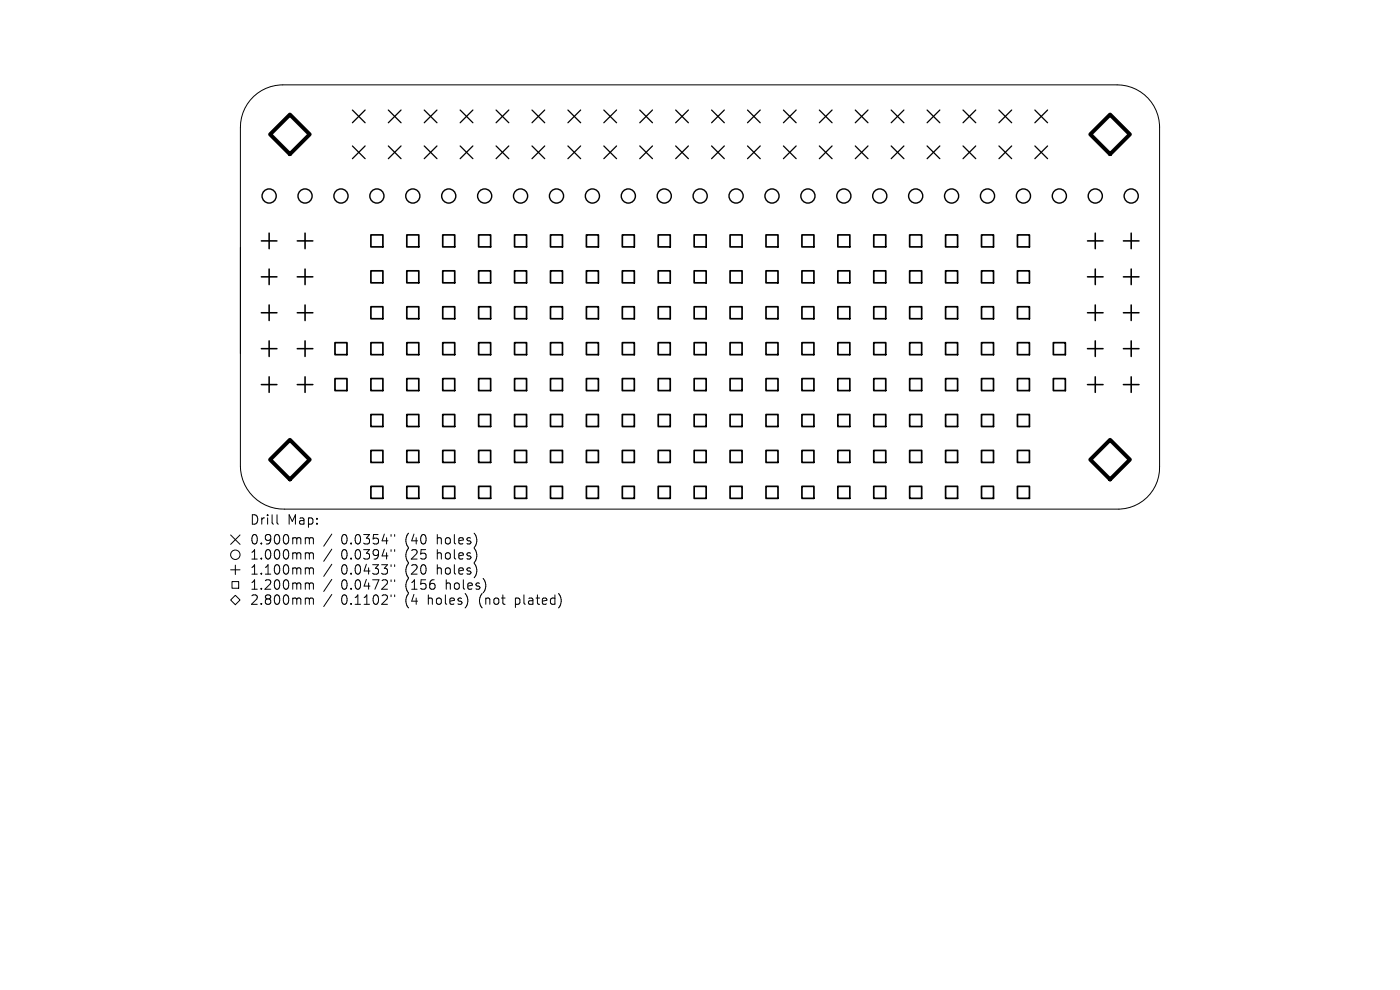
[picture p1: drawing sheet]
<svg xmlns="http://www.w3.org/2000/svg" width="297mm" height="210mm" viewBox="0 0 297 210" stroke-linecap="round" stroke-linejoin="round" font-family="sans-serif">
<defs><g id="words">
<g font-size="2.8">
<text x="52.9" y="111.6">Drill</text>
<text x="60.9" y="111.6">Map:</text>
<text x="52.9" y="115.8">0.900mm</text>
<text x="52.9" y="119">1.000mm</text>
<text x="72.4" y="115.8">0.0354&quot;</text>
<text x="72.4" y="119">0.0394&quot;</text>
<text x="86.1" y="115.8">(40</text>
<text x="86.1" y="119">(25</text>
<text x="93" y="115.8">holes)</text>
<text x="93" y="119">holes)</text>
<text x="52.9" y="122.2">1.100mm</text>
<text x="52.9" y="125.4">1.200mm</text>
<text x="72.4" y="122.2">0.0433&quot;</text>
<text x="72.4" y="125.4">0.0472&quot;</text>
<text x="86.1" y="122.2">(20</text>
<text x="86.1" y="125.4">(156</text>
<text x="93" y="122.2">holes)</text>
<text x="94.9" y="125.4">holes)</text>
<text x="52.9" y="128.6">2.800mm</text>
<text x="72.4" y="128.6">0.1102&quot;</text>
<text x="86.1" y="128.6">(4</text>
<text x="91.1" y="128.6">holes)</text>
<text x="102.1" y="128.6">(not</text>
<text x="109.9" y="128.6">plated)</text>
</g>
</g></defs>
<g fill="none" stroke="#000" stroke-width=".21">
<path d="M53.8 20.5a9 9 0 0 1 6.2-2.5h177a9 9 0 0 1 9 9v72a8.8 8.8 0 0 1-8.6 9h-177a9.2 9.2 0 0 1-9.4-9v-72a9 9 0 0 1 2.8-6.5zM48.9 113.5l2 2M49.9 119.9v2M50.9 113.5l-2 2M58.8 109.2v1.7l.3 .3M65.1 114.1l.4 .1 .1 .1M65.1 117.3l.4 .1 .1 .1M65.6 114.3l.3-.2 .5 .1 .1 1.2M65.6 114.3v1.1M65.6 117.5v1.1M65.6 117.5l.3-.2 .5 .1 .1 1.2M70.4 113.3l-1.7 2.6"/>
<path d="M70.4 116.5l-1.7 2.6M70.4 119.7l-1.7 2.6M83 113.4v.4M83 116.6v.4M83 119.8v.4M83.7 113.4v.4M83.7 116.6v.4M83.7 119.8v.4M48.9 127.3l1-1 1 1-1 1zM48.9 120.9h2M49.2 123.4h1.4v1.4h-1.4zM65.1 120.5h.2l.3 .2"/>
<path d="M65.1 123.7l.4 .1 .1 .1M65.1 126.9l.4 .1 .1 .1M65.6 120.7v1.1M65.6 123.9v1.1M65.6 127.1v1.1M65.6 120.7l.3-.2 .5 .1 .1 1.2M65.6 123.9l.3-.2 .5 .1 .1 1.2M65.6 127.1l.3-.2 .5 .1 .1 1.2M70.4 122.9l-1.7 2.6M70.4 126.1l-1.7 2.6M83 123v.4M83 126.2v.4"/>
<path d="M83.7 123v.4M83.7 126.2v.4"/>
<circle cx="49.9" cy="117.7" r="1"/>
</g>
<g fill="none" stroke="#000" stroke-width=".27">
<path d="M74.8 23.3l2.7 2.7M74.8 31l2.7 2.7M77.5 23.3l-2.7 2.7M77.5 31l-2.7 2.7M82.4 23.3l2.7 2.7M82.4 31l2.7 2.7M85.1 23.3l-2.7 2.7M85.1 31l-2.7 2.7M90 31l2.7 2.7M90 23.3l2.7 2.7M92.7 23.3l-2.7 2.7M92.7 31l-2.7 2.7"/>
<path d="M97.6 23.3l2.7 2.7M97.6 31l2.7 2.7M100.3 23.3l-2.7 2.7M100.3 31l-2.7 2.7M105.2 31l2.7 2.7M105.2 23.3l2.7 2.7M107.9 23.3l-2.7 2.7M107.9 31l-2.7 2.7M112.9 31l2.7 2.7M112.9 23.3l2.7 2.7M115.6 23.3l-2.7 2.7M115.6 31l-2.7 2.7"/>
<path d="M120.5 31l2.7 2.7M120.5 23.3l2.7 2.7M123.2 23.3l-2.7 2.7M123.2 31l-2.7 2.7M128.1 31l2.7 2.7M128.1 23.3l2.7 2.7M130.8 23.3l-2.7 2.7M130.8 31l-2.7 2.7M135.7 31l2.7 2.7M135.7 23.3l2.7 2.7M138.4 23.3l-2.7 2.7M138.4 31l-2.7 2.7"/>
<path d="M143.3 31l2.7 2.7M143.3 23.3l2.7 2.7M146 23.3l-2.7 2.7M146 31l-2.7 2.7M151 23.3l2.7 2.7M151 31l2.7 2.7M153.7 23.3l-2.7 2.7M153.7 31l-2.7 2.7M158.6 31l2.7 2.7M158.6 23.3l2.7 2.7M161.3 23.3l-2.7 2.7M161.3 31l-2.7 2.7"/>
<path d="M166.2 23.3l2.7 2.7M166.2 31l2.7 2.7M168.9 23.3l-2.7 2.7M168.9 31l-2.7 2.7M173.8 31l2.7 2.7M173.8 23.3l2.7 2.7M176.5 23.3l-2.7 2.7M176.5 31l-2.7 2.7M181.4 23.3l2.7 2.7M181.4 31l2.7 2.7M184.1 23.3l-2.7 2.7M184.1 31l-2.7 2.7"/>
<path d="M189.1 31l2.7 2.7M189.1 23.3l2.7 2.7M191.8 23.3l-2.7 2.7M191.8 31l-2.7 2.7M196.7 31l2.7 2.7M196.7 23.3l2.7 2.7M199.4 23.3l-2.7 2.7M199.4 31l-2.7 2.7M204.3 31l2.7 2.7M204.3 23.3l2.7 2.7M207 23.3l-2.7 2.7M207 31l-2.7 2.7"/>
<path d="M211.9 31l2.7 2.7M211.9 23.3l2.7 2.7M214.6 23.3l-2.7 2.7M214.6 31l-2.7 2.7M219.5 31l2.7 2.7M219.5 23.3l2.7 2.7M222.2 23.3l-2.7 2.7M222.2 31l-2.7 2.7"/>
</g>
<g fill="none" stroke="#000" stroke-width=".3">
<circle cx="57.1" cy="41.6" r="1.5"/>
<circle cx="64.7" cy="41.6" r="1.5"/>
<circle cx="72.3" cy="41.6" r="1.5"/>
<circle cx="80" cy="41.6" r="1.5"/>
<circle cx="87.6" cy="41.6" r="1.5"/>
<circle cx="95.2" cy="41.6" r="1.5"/>
<circle cx="102.8" cy="41.6" r="1.5"/>
<circle cx="110.4" cy="41.6" r="1.5"/>
<circle cx="118.1" cy="41.6" r="1.5"/>
<circle cx="125.7" cy="41.6" r="1.5"/>
<circle cx="133.3" cy="41.6" r="1.5"/>
<circle cx="140.9" cy="41.6" r="1.5"/>
<circle cx="148.5" cy="41.6" r="1.5"/>
<circle cx="156.2" cy="41.6" r="1.5"/>
<circle cx="163.8" cy="41.6" r="1.5"/>
<circle cx="171.4" cy="41.6" r="1.5"/>
<circle cx="179" cy="41.6" r="1.5"/>
<circle cx="186.6" cy="41.6" r="1.5"/>
<circle cx="194.3" cy="41.6" r="1.5"/>
<circle cx="201.9" cy="41.6" r="1.5"/>
<circle cx="209.5" cy="41.6" r="1.5"/>
<circle cx="217.1" cy="41.6" r="1.5"/>
<circle cx="224.7" cy="41.6" r="1.5"/>
<circle cx="232.4" cy="41.6" r="1.5"/>
<circle cx="240" cy="41.6" r="1.5"/>
</g>
<g fill="none" stroke="#000" stroke-width=".33">
<path d="M55.4 51.1h3.3M55.4 58.7h3.3M57.1 49.5v3.3M57.1 57.1v3.3M63.1 51.1h3.3M63.1 58.7h3.3M64.7 49.5v3.3M64.7 57.1v3.3M230.7 51.1h3.3M230.7 58.7h3.3M232.4 49.5v3.3M232.4 57.1v3.3"/>
<path d="M238.3 51.1h3.3M238.3 58.7h3.3M240 49.5v3.3M240 57.1v3.3M55.4 66.3h3.3M55.4 74h3.3M57.1 64.7v3.3M57.1 72.3v3.3M57.1 79.9v3.3M63.1 66.3h3.3M63.1 74h3.3M64.7 64.7v3.3"/>
<path d="M64.7 72.3v3.3M64.7 79.9v3.3M230.7 66.3h3.3M230.7 74h3.3M232.4 64.7v3.3M232.4 72.3v3.3M232.4 79.9v3.3M238.3 66.3h3.3M238.3 74h3.3M240 64.7v3.3M240 72.3v3.3M240 79.9v3.3"/>
<path d="M55.4 81.6h3.3M63.1 81.6h3.3M230.7 81.6h3.3M238.3 81.6h3.3"/>
</g>
<g fill="none" stroke="#000" stroke-width=".36">
<path d="M78.7 49.8h2.5v2.6h-2.5zM78.7 57.5h2.5v2.5h-2.5zM86.3 49.8h2.5v2.6h-2.5zM86.3 57.5h2.5v2.5h-2.5zM93.9 49.8h2.6v2.6h-2.6zM93.9 57.5h2.6v2.5h-2.6zM101.5 49.8h2.6v2.6h-2.6zM101.5 57.5h2.6v2.5h-2.6zM109.2 49.8h2.5v2.6h-2.5zM109.2 57.5h2.5v2.5h-2.5zM116.8 49.8h2.5v2.6h-2.5zM116.8 57.5h2.5v2.5h-2.5z"/>
<path d="M124.4 49.8h2.5v2.6h-2.5zM124.4 57.5h2.5v2.5h-2.5zM132 49.8h2.6v2.6h-2.6zM132 57.5h2.6v2.5h-2.6zM139.6 49.8h2.6v2.6h-2.6zM139.6 57.5h2.6v2.5h-2.6zM147.3 49.8h2.5v2.6h-2.5zM147.3 57.5h2.5v2.5h-2.5zM154.9 49.8h2.5v2.6h-2.5zM154.9 57.5h2.5v2.5h-2.5zM162.5 49.8h2.5v2.6h-2.5zM162.5 57.5h2.5v2.5h-2.5z"/>
<path d="M170.1 49.8h2.6v2.6h-2.6zM170.1 57.5h2.6v2.5h-2.6zM177.7 49.8h2.6v2.6h-2.6zM177.7 57.5h2.6v2.5h-2.6zM185.4 49.8h2.5v2.6h-2.5zM185.4 57.5h2.5v2.5h-2.5zM193 49.8h2.5v2.6h-2.5zM193 57.5h2.5v2.5h-2.5zM200.6 49.8h2.5v2.6h-2.5zM200.6 57.5h2.5v2.5h-2.5zM208.2 49.8h2.6v2.6h-2.6zM208.2 57.5h2.6v2.5h-2.6z"/>
<path d="M215.8 49.8h2.6v2.6h-2.6zM215.8 57.5h2.6v2.5h-2.6zM71.1 72.7h2.5v2.5h-2.5zM78.7 65.1h2.5v2.5h-2.5zM78.7 72.7h2.5v2.5h-2.5zM86.3 65.1h2.5v2.5h-2.5zM86.3 72.7h2.5v2.5h-2.5zM93.9 65.1h2.6v2.5h-2.6zM93.9 72.7h2.6v2.5h-2.6zM101.5 65.1h2.6v2.5h-2.6zM101.5 72.7h2.6v2.5h-2.6zM109.2 65.1h2.5v2.5h-2.5z"/>
<path d="M109.2 72.7h2.5v2.5h-2.5zM116.8 65.1h2.5v2.5h-2.5zM116.8 72.7h2.5v2.5h-2.5zM124.4 65.1h2.5v2.5h-2.5zM124.4 72.7h2.5v2.5h-2.5zM132 65.1h2.6v2.5h-2.6zM132 72.7h2.6v2.5h-2.6zM139.6 65.1h2.6v2.5h-2.6zM139.6 72.7h2.6v2.5h-2.6zM147.3 65.1h2.5v2.5h-2.5zM147.3 72.7h2.5v2.5h-2.5zM154.9 65.1h2.5v2.5h-2.5z"/>
<path d="M154.9 72.7h2.5v2.5h-2.5zM162.5 65.1h2.5v2.5h-2.5zM162.5 72.7h2.5v2.5h-2.5zM170.1 65.1h2.6v2.5h-2.6zM170.1 72.7h2.6v2.5h-2.6zM177.7 65.1h2.6v2.5h-2.6zM177.7 72.7h2.6v2.5h-2.6zM185.4 65.1h2.5v2.5h-2.5zM185.4 72.7h2.5v2.5h-2.5zM193 65.1h2.5v2.5h-2.5zM193 72.7h2.5v2.5h-2.5zM200.6 65.1h2.5v2.5h-2.5z"/>
<path d="M200.6 72.7h2.5v2.5h-2.5zM208.2 65.1h2.6v2.5h-2.6zM208.2 72.7h2.6v2.5h-2.6zM215.8 65.1h2.6v2.5h-2.6zM215.8 72.7h2.6v2.5h-2.6zM223.5 72.7h2.5v2.5h-2.5zM71.1 80.3h2.5v2.6h-2.5zM78.7 80.3h2.5v2.6h-2.5zM78.7 87.9h2.5v2.6h-2.5zM78.7 95.6h2.5v2.5h-2.5zM86.3 80.3h2.5v2.6h-2.5zM86.3 87.9h2.5v2.6h-2.5z"/>
<path d="M86.3 95.6h2.5v2.5h-2.5zM93.9 80.3h2.6v2.6h-2.6zM93.9 87.9h2.6v2.6h-2.6zM93.9 95.6h2.6v2.5h-2.6zM101.5 80.3h2.6v2.6h-2.6zM101.5 87.9h2.6v2.6h-2.6zM101.5 95.6h2.6v2.5h-2.6zM109.2 80.3h2.5v2.6h-2.5zM109.2 87.9h2.5v2.6h-2.5zM109.2 95.6h2.5v2.5h-2.5zM116.8 80.3h2.5v2.6h-2.5zM116.8 87.9h2.5v2.6h-2.5z"/>
<path d="M116.8 95.6h2.5v2.5h-2.5zM124.4 80.3h2.5v2.6h-2.5zM124.4 87.9h2.5v2.6h-2.5zM124.4 95.6h2.5v2.5h-2.5zM132 80.3h2.6v2.6h-2.6zM132 87.9h2.6v2.6h-2.6zM132 95.6h2.6v2.5h-2.6zM139.6 80.3h2.6v2.6h-2.6zM139.6 87.9h2.6v2.6h-2.6zM139.6 95.6h2.6v2.5h-2.6zM147.3 80.3h2.5v2.6h-2.5zM147.3 87.9h2.5v2.6h-2.5z"/>
<path d="M147.3 95.6h2.5v2.5h-2.5zM154.9 80.3h2.5v2.6h-2.5zM154.9 87.9h2.5v2.6h-2.5zM154.9 95.6h2.5v2.5h-2.5zM162.5 80.3h2.5v2.6h-2.5zM162.5 87.9h2.5v2.6h-2.5zM162.5 95.6h2.5v2.5h-2.5zM170.1 80.3h2.6v2.6h-2.6zM170.1 87.9h2.6v2.6h-2.6zM170.1 95.6h2.6v2.5h-2.6zM177.7 80.3h2.6v2.6h-2.6zM177.7 87.9h2.6v2.6h-2.6z"/>
<path d="M177.7 95.6h2.6v2.5h-2.6zM185.4 80.3h2.5v2.6h-2.5zM185.4 87.9h2.5v2.6h-2.5zM185.4 95.6h2.5v2.5h-2.5zM193 80.3h2.5v2.6h-2.5zM193 87.9h2.5v2.6h-2.5zM193 95.6h2.5v2.5h-2.5zM200.6 80.3h2.5v2.6h-2.5zM200.6 87.9h2.5v2.6h-2.5zM200.6 95.6h2.5v2.5h-2.5zM208.2 80.3h2.6v2.6h-2.6zM208.2 87.9h2.6v2.6h-2.6z"/>
<path d="M208.2 95.6h2.6v2.5h-2.6zM215.8 80.3h2.6v2.6h-2.6zM215.8 87.9h2.6v2.6h-2.6zM215.8 95.6h2.6v2.5h-2.6zM223.5 80.3h2.5v2.6h-2.5zM78.7 103.2h2.5v2.5h-2.5zM86.3 103.2h2.5v2.5h-2.5zM93.9 103.2h2.6v2.5h-2.6zM101.5 103.2h2.6v2.5h-2.6zM109.2 103.2h2.5v2.5h-2.5zM116.8 103.2h2.5v2.5h-2.5zM124.4 103.2h2.5v2.5h-2.5z"/>
<path d="M132 103.2h2.6v2.5h-2.6zM139.6 103.2h2.6v2.5h-2.6zM147.3 103.2h2.5v2.5h-2.5zM154.9 103.2h2.5v2.5h-2.5zM162.5 103.2h2.5v2.5h-2.5zM170.1 103.2h2.6v2.5h-2.6zM177.7 103.2h2.6v2.5h-2.6zM185.4 103.2h2.5v2.5h-2.5zM193 103.2h2.5v2.5h-2.5zM200.6 103.2h2.5v2.5h-2.5zM208.2 103.2h2.6v2.5h-2.6zM215.8 103.2h2.6v2.5h-2.6z"/>
</g>
<path d="M57.3 28.5l4.2-4.2 4.2 4.2-4.2 4.2zM231.3 28.5l4.2-4.2 4.2 4.2-4.2 4.2zM61.5 93.3l4.2 4.2-4.2 4.2-4.2-4.2zM235.5 93.3l4.2 4.2-4.2 4.2-4.2-4.2z" fill="none" stroke="#000" stroke-width=".84"/>
<use href="#words"/>
</svg>
